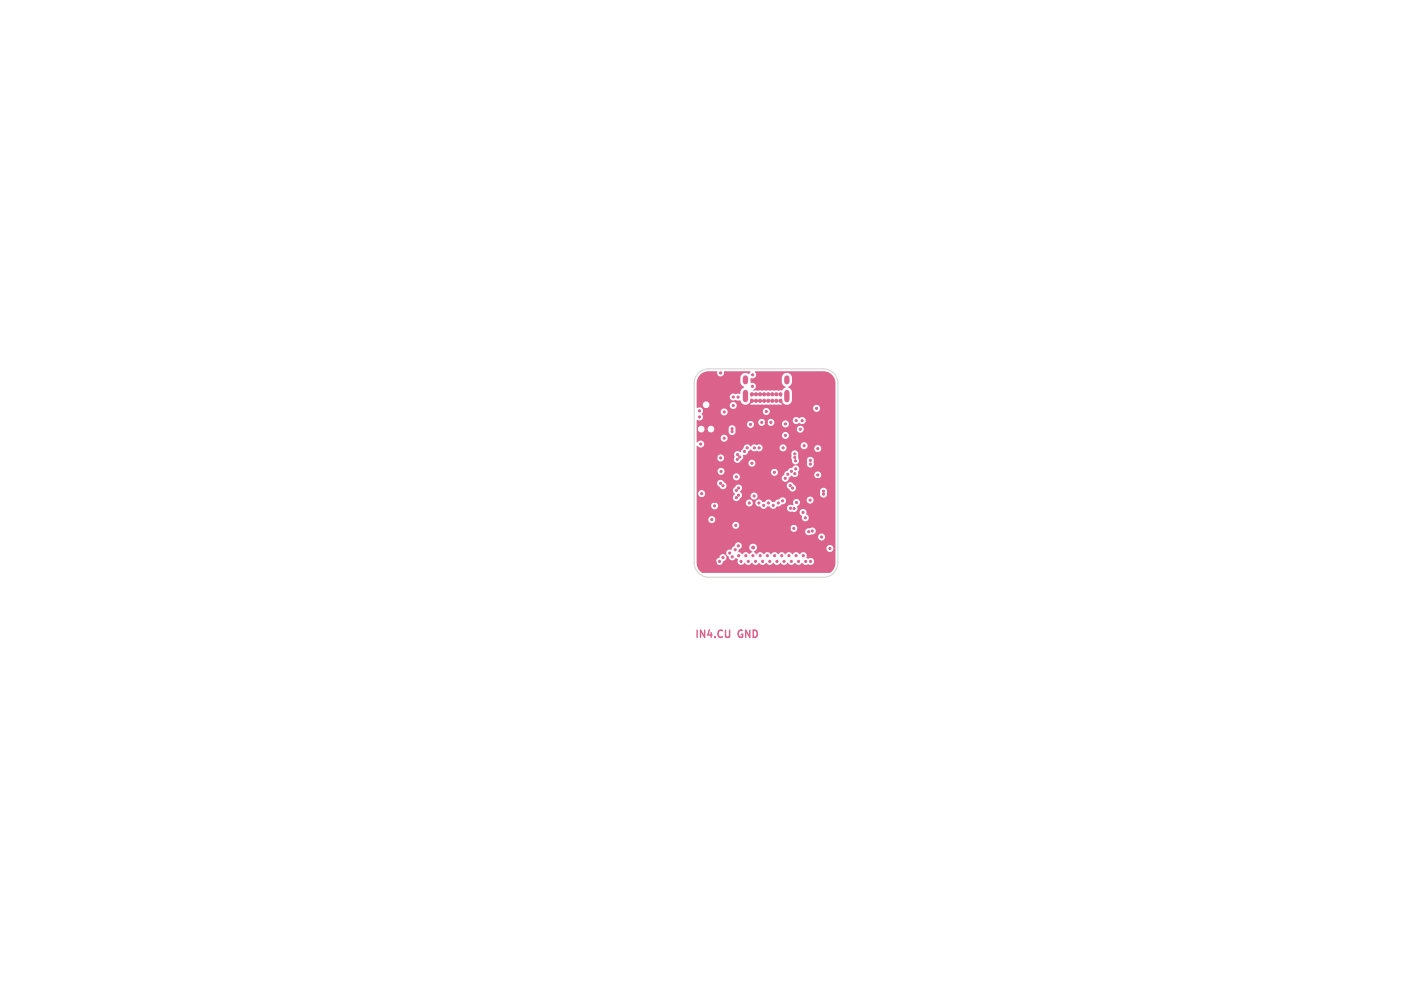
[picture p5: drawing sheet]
<svg xmlns="http://www.w3.org/2000/svg" width="297mm" height="210mm" viewBox="0 0 297 210" stroke-linecap="round" stroke-linejoin="round" font-family="sans-serif">
<defs><g id="words">
<g font-size="2.1" fill="#db628b">
<text x="145" y="133.3">IN4.CU</text>
<text x="154.3" y="133.3">GND</text>
</g>
</g></defs>
<g fill="#db628b" stroke="#db628b" stroke-width=".21">
<circle cx="146.7" cy="80.1" r=".35"/>
<circle cx="147.2" cy="78.9" r=".35"/>
<circle cx="147.2" cy="81.3" r=".35"/>
<circle cx="148.3" cy="78.4" r=".35"/>
<circle cx="148.3" cy="80.1" r="2.2"/>
<circle cx="148.3" cy="81.7" r=".35"/>
<circle cx="149.5" cy="78.9" r=".35"/>
<circle cx="149.5" cy="81.3" r=".35"/>
<circle cx="150" cy="80.1" r=".35"/>
<circle cx="163" cy="83.7" r=".33"/>
<circle cx="162.2" cy="83.7" r=".33"/>
<circle cx="161.3" cy="83.7" r=".33"/>
<circle cx="160.4" cy="83.7" r=".33"/>
<circle cx="159.6" cy="83.7" r=".33"/>
<circle cx="158.7" cy="83.7" r=".33"/>
<circle cx="157.9" cy="83.7" r=".33"/>
<circle cx="157" cy="83.7" r=".33"/>
<circle cx="157" cy="82.3" r=".33"/>
<circle cx="157.9" cy="82.3" r=".33"/>
<circle cx="158.7" cy="82.3" r=".33"/>
<circle cx="159.6" cy="82.3" r=".33"/>
<circle cx="160.4" cy="82.3" r=".33"/>
<circle cx="161.3" cy="82.3" r=".33"/>
<circle cx="162.2" cy="82.3" r=".33"/>
<circle cx="163" cy="82.3" r=".33"/>
<circle cx="170.2" cy="80.1" r=".35"/>
<circle cx="170.7" cy="78.9" r=".35"/>
<circle cx="170.7" cy="81.3" r=".35"/>
<circle cx="171.9" cy="78.4" r=".35"/>
<circle cx="171.8" cy="80.1" r="2.2"/>
<circle cx="171.9" cy="81.7" r=".35"/>
<circle cx="173" cy="78.9" r=".35"/>
<circle cx="173" cy="81.3" r=".35"/>
<circle cx="173.5" cy="80.1" r=".35"/>
<circle cx="171" cy="117.5" r=".58"/>
<circle cx="149" cy="117.5" r=".58"/>
<circle cx="152.9" cy="89.5" r=".22"/>
<circle cx="152.9" cy="90.1" r=".22"/>
<circle cx="166" cy="99.9" r=".23"/>
<circle cx="173.6" cy="103.2" r=".23"/>
<circle cx="168" cy="90.2" r=".22"/>
<circle cx="173.3" cy="112.1" r=".23"/>
<circle cx="160" cy="88.2" r=".22"/>
<circle cx="164.7" cy="96.2" r=".23"/>
<circle cx="155.6" cy="90" r=".22"/>
<circle cx="171.9" cy="114.1" r=".22"/>
<circle cx="146.3" cy="97.4" r=".23"/>
<circle cx="149.3" cy="104.7" r=".22"/>
<circle cx="161.7" cy="97.5" r=".23"/>
<circle cx="149.6" cy="95.5" r=".22"/>
<circle cx="152.3" cy="80.1" r=".22"/>
<circle cx="147.6" cy="92.7" r=".23"/>
<circle cx="146.1" cy="88.3" r=".23"/>
<circle cx="170.8" cy="100.1" r=".22"/>
<circle cx="162" cy="102.5" r=".23"/>
<circle cx="151.2" cy="88.2" r=".22"/>
<circle cx="149.3" cy="100.9" r=".22"/>
<circle cx="148" cy="103.1" r=".22"/>
<circle cx="149.3" cy="84" r=".23"/>
<circle cx="170.8" cy="94.6" r=".23"/>
<circle cx="157" cy="98.5" r=".23"/>
<circle cx="154.8" cy="93.6" r=".22"/>
<circle cx="173.6" cy="102.5" r=".23"/>
<circle cx="164.9" cy="110.3" r=".23"/>
<circle cx="164" cy="90.9" r=".23"/>
<circle cx="172" cy="102.5" r=".22"/>
<circle cx="170.8" cy="99.2" r=".22"/>
<circle cx="149.3" cy="105.6" r=".22"/>
<circle cx="170.8" cy="93.7" r=".23"/>
<circle cx="146.5" cy="103" r=".22"/>
<circle cx="154.2" cy="82.9" r=".23"/>
<circle cx="164" cy="88.5" r=".23"/>
<circle cx="151" cy="116.4" r=".23"/>
<circle cx="170.6" cy="85.2" r=".22"/>
<circle cx="146.1" cy="85.8" r=".23"/>
<circle cx="153.2" cy="84.7" r=".23"/>
<circle cx="165.8" cy="110.3" r=".23"/>
<circle cx="157.3" cy="114.3" r=".3"/>
<circle cx="146.3" cy="92.7" r=".22"/>
<circle cx="150.5" cy="95.6" r=".22"/>
<circle cx="172" cy="103.2" r=".22"/>
<circle cx="160" cy="85.9" r=".23"/>
<circle cx="169.7" cy="110.8" r=".22"/>
<circle cx="173.3" cy="114.5" r=".22"/>
<circle cx="165.8" cy="106.2" r=".22"/>
<circle cx="166.3" cy="87.8" r=".22"/>
<circle cx="164" cy="99.8" r=".23"/>
<circle cx="157.2" cy="80.7" r=".22"/>
<circle cx="169.3" cy="96.9" r=".22"/>
<circle cx="150.6" cy="98.4" r=".22"/>
<circle cx="148.7" cy="108.5" r=".23"/>
<circle cx="157" cy="96.7" r=".22"/>
<circle cx="153.8" cy="103.9" r=".22"/>
<circle cx="154.3" cy="103.4" r=".22"/>
<circle cx="156" cy="93.5" r=".23"/>
<circle cx="153.7" cy="109.7" r=".22"/>
<circle cx="154.3" cy="116" r=".23"/>
<circle cx="165.3" cy="98.4" r=".22"/>
<circle cx="167.5" cy="87.8" r=".22"/>
<circle cx="165.1" cy="106.1" r=".22"/>
<circle cx="168.3" cy="117.2" r=".23"/>
<circle cx="163.4" cy="104.5" r=".23"/>
<circle cx="157.3" cy="116" r=".22"/>
<circle cx="154.5" cy="95.4" r=".22"/>
<circle cx="152.9" cy="116.2" r=".23"/>
<circle cx="167.2" cy="89.6" r=".23"/>
<circle cx="156.7" cy="88.6" r=".23"/>
<circle cx="169.3" cy="117.2" r=".22"/>
<circle cx="160.3" cy="116" r=".23"/>
<circle cx="153.8" cy="99.5" r=".23"/>
<circle cx="167.9" cy="93" r=".22"/>
<circle cx="151.3" cy="86" r=".22"/>
<circle cx="146.1" cy="87.1" r=".22"/>
<circle cx="155.5" cy="94.2" r=".23"/>
<circle cx="161.7" cy="98.6" r=".23"/>
<circle cx="166.2" cy="97.9" r=".22"/>
<circle cx="166.2" cy="96.2" r=".23"/>
<circle cx="150.5" cy="77.8" r=".22"/>
<circle cx="153.2" cy="82.9" r=".23"/>
<circle cx="151" cy="101.4" r=".22"/>
<circle cx="165.3" cy="117.2" r=".23"/>
<circle cx="161.8" cy="116" r=".22"/>
<circle cx="168.2" cy="108.1" r=".22"/>
<circle cx="153.8" cy="102.4" r=".23"/>
<circle cx="168.9" cy="111" r=".22"/>
<circle cx="171.6" cy="112.1" r=".22"/>
<circle cx="154" cy="94.9" r=".23"/>
<circle cx="153.5" cy="114.7" r=".22"/>
<circle cx="166.8" cy="117.2" r=".22"/>
<circle cx="157.2" cy="78.2" r=".22"/>
<circle cx="169.2" cy="96.1" r=".22"/>
<circle cx="151.2" cy="91.5" r=".22"/>
<circle cx="150.3" cy="117.2" r=".23"/>
<circle cx="163.6" cy="93.5" r=".22"/>
<circle cx="164.6" cy="99" r=".22"/>
<circle cx="166.3" cy="116" r=".23"/>
<circle cx="154.2" cy="101.9" r=".22"/>
<circle cx="169.2" cy="104.4" r=".22"/>
<circle cx="160.5" cy="105" r=".23"/>
<circle cx="159.3" cy="117.2" r=".23"/>
<circle cx="158.8" cy="116" r=".22"/>
<circle cx="161.5" cy="105.5" r=".22"/>
<circle cx="166.3" cy="104.9" r=".23"/>
<circle cx="162.3" cy="117.2" r=".23"/>
<circle cx="163.8" cy="117.2" r=".23"/>
<circle cx="152.4" cy="115.5" r=".22"/>
<circle cx="154" cy="95.9" r=".23"/>
<circle cx="158.5" cy="105" r=".23"/>
<circle cx="155.8" cy="116" r=".22"/>
<circle cx="167.8" cy="116" r=".22"/>
<circle cx="157.5" cy="103.5" r=".23"/>
<circle cx="154.8" cy="117.2" r=".22"/>
<circle cx="163.3" cy="116" r=".23"/>
<circle cx="154.2" cy="113.9" r=".22"/>
<circle cx="156.5" cy="105" r=".23"/>
<circle cx="160.8" cy="117.2" r=".22"/>
<circle cx="150.5" cy="100.9" r=".22"/>
<circle cx="164.8" cy="116" r=".22"/>
<circle cx="162.6" cy="105" r=".22"/>
<circle cx="157.8" cy="117.2" r=".23"/>
<circle cx="159.5" cy="105.5" r=".22"/>
<circle cx="156.3" cy="117.2" r=".23"/>
<circle cx="167.7" cy="107" r=".22"/>
<circle cx="157.6" cy="93.5" r=".22"/>
<circle cx="165.5" cy="101.9" r=".22"/>
<circle cx="166" cy="98.9" r=".22"/>
<circle cx="158.6" cy="93.5" r=".22"/>
<circle cx="165" cy="101.4" r=".23"/>
<circle cx="161" cy="88.2" r=".22"/>
<circle cx="166" cy="94.8" r=".22"/>
<circle cx="166" cy="95.5" r=".23"/>
<circle cx="159.1" cy="88.2" r=".22"/>
</g>
<path d="M155.7 78.9v.8M164.3 78.9v.8M155.7 81.9v1.5M164.3 81.9v1.5" fill="none" stroke="#db628b" stroke-width="1.1"/>
<g fill="#db628b">
<path d="M146.1 78.3l.7-.5 .6-.2h2.4a.77 .77 0 0 0 .8 1 .77 .77 0 0 0 .6-1.1h5.5l-.2 .6a1.19 1.19 0 0 0-1.9 .7 1.8 1.8 0 0 0 .3 1.6l.5 .5a1.32 1.32 0 0 0-.8 1.3h-.5l-.4 .1a.78 .78 0 0 0-1 0 .78 .78 0 0 0-.1 1.1 .78 .78 0 0 0 1.1 .1l.4 .1 .5-.1a1.16 1.16 0 0 0 1.3 1 1.16 1.16 0 0 0 1-1.3l.2 .3a.22 .22 0 0 0-.3 .2 .22 .22 0 0 0 .3 .2l-.4 .5h6.7l-.4-.5a.26 .26 0 0 0 .1-.3 .26 .26 0 0 0-.1-.2l.2-.2a1.11 1.11 0 0 0 .9 1.3 1.11 1.11 0 0 0 1.3-1v-1.9l-.2-.3-.6-.4 .1-.2a1.06 1.06 0 0 0 .7-.9 1.8 1.8 0 0 0-.2-1.6 1.06 1.06 0 0 0-1.2-.3 1.06 1.06 0 0 0-.7 .9 1.8 1.8 0 0 0 .2 1.6l.6 .4-.8 .7-5.8 .1-.2-.2a.78 .78 0 0 0 .5-1 .78 .78 0 0 0-1-.5v-1a.8 .8 0 0 0 1-.3 .8 .8 0 0 0-.1-1l14.3-.1a2.5 2.5 0 0 1 2.5 2.5v37.5a2.42 2.42 0 0 1-1.2 2.1h-26.7a2.53 2.53 0 0 1-1.1-2.3h4l.1 .1a.8 .8 0 0 0 .9 .5 .8 .8 0 0 0 .6-.8 .75 .75 0 0 0 .6-.9 .75 .75 0 0 0-.9-.6 .75 .75 0 0 0-.6 .9 .74 .74 0 0 0-.7 .8h-4v-1.8h6.2l.1 .4 .3 .2a.82 .82 0 0 0 .7 .9 .82 .82 0 0 0 .9-.5l.4 .2a.76 .76 0 0 0 .3 1.1 .76 .76 0 0 0 1-.3h.2a.8 .8 0 0 0 1.4 0 .87 .87 0 0 0 1.6 0v.1a.73 .73 0 0 0 1.3-.1h.2a.73 .73 0 0 0 1.3 0h.2a.82 .82 0 0 0 1.4 0 .83 .83 0 0 0 1.5 0 .86 .86 0 0 0 1.5 0l.2 .2a.82 .82 0 0 0 1.3-.2 .94 .94 0 0 0 1.4 .3 .76 .76 0 0 0 1-.2 .76 .76 0 0 0-.1-1 .76 .76 0 0 0-1.1 0l-.3-.2a.74 .74 0 0 0-.3-1 .74 .74 0 0 0-1 .3h-.2a.73 .73 0 0 0-1.3 0h-.2a.73 .73 0 0 0-1.3 0h-.2a.73 .73 0 0 0-1.3 0h-.2a.73 .73 0 0 0-1.3 0h-.2a.73 .73 0 0 0-1.3 0h-.2a.8 .8 0 0 0-1.4 0l-.6-.5 .7-.6h14.5v.1a.73 .73 0 0 0 1.2 .3 .73 .73 0 0 0-.2-1.2 .73 .73 0 0 0-1 .8l-14.5-.1a.84 .84 0 0 0-.7-1 .84 .84 0 0 0-1 .7 .84 .84 0 0 0 .7 1l-.5 .5a.91 .91 0 0 0-1.6 0l-.4-.3a.42 .42 0 0 1-.4-.5 .42 .42 0 0 1 .5-.4 .76 .76 0 0 0-.3-1.3 .76 .76 0 0 0-1 .8l-.5 .5a.32 .32 0 0 1-.6 .2 .73 .73 0 0 0-.6 .8h-6.2v-3.3h25.4v.1a.73 .73 0 0 0 1.2 .3 .73 .73 0 0 0-.2-1.2 .73 .73 0 0 0-1 .8h-25.4v-1.1h22.7v.1a.79 .79 0 0 0 1.2 .3 .75 .75 0 0 0 .9-.9 .75 .75 0 0 0-1.2-.3 .73 .73 0 0 0-.9 .8h-22.7v-1.4h7.4l.1 .2a.73 .73 0 0 0 .9 .5h11.2v.1a.73 .73 0 0 0 1.2 .3 .73 .73 0 0 0-.2-1.2 .73 .73 0 0 0-1 .8h-11.2l.1-.1a.73 .73 0 0 0 0-1.3 .73 .73 0 0 0-1.1 .7h-7.4v-1.2h2.4l.1 .2a.73 .73 0 0 0 1.2 .3 .73 .73 0 0 0-.3-1.2 .73 .73 0 0 0-1 .7h-2.4v-1.5h21.5l.2 .4a.46 .46 0 0 1 .3 .8 .76 .76 0 0 0 1.2 .4 .76 .76 0 0 0-.3-1.3 .73 .73 0 0 0-.5-1 .73 .73 0 0 0-.9 .7h-21.5v-1.3h3l.1 .1a.73 .73 0 0 0 1 .4 .73 .73 0 0 0 .1-1.1h6.1v.1a.73 .73 0 0 0 .8 .5 .73 .73 0 0 0 .6-.6h.6v.1a.98 .98 0 0 0 1 .6 .82 .82 0 0 0 .8 .4 .82 .82 0 0 0 .7-.5 .69 .69 0 0 1 .9 .4l3.2 .1v.1a1.31 1.31 0 0 0 1.2 .5 .78 .78 0 0 0 .9-.3 .78 .78 0 0 0 0-.8l.1-.1a.73 .73 0 0 0 .3-1.1h1.6v.1a.73 .73 0 0 0 1.2 .3 .73 .73 0 0 0-.2-1.2 .73 .73 0 0 0-1 .8l-1.6-.1a.77 .77 0 0 0-1 0 .77 .77 0 0 0-.2 1l-.1 .1a.8 .8 0 0 0-1.2 .7h-2.6l.5-.5a.75 .75 0 0 0 .9-.4 .79 .79 0 0 0 .9-.5 .79 .79 0 0 0-.4-1 .79 .79 0 0 0-1 .5 .92 .92 0 0 0-.9 .5h-.2a.45 .45 0 0 1-.6-.4 .88 .88 0 0 0-1.3 .4 .69 .69 0 0 1-.9-.4 .73 .73 0 0 0-1 .7h-.6v-.2a.73 .73 0 0 0-.8-.6 .73 .73 0 0 0-.6 .8l-6.1-.1a.73 .73 0 0 0-.8 0 .73 .73 0 0 0-.4 .7h-3v-2.6h.3l.1 .2a.73 .73 0 0 0 1.1 .3 .73 .73 0 0 0 0-1.1h6.1l.4 .6v.1a.75 .75 0 0 0-.1 1.3 .75 .75 0 0 0 1.2-.5l.3-.4h1.9v.2a.73 .73 0 0 0 1.2 .3 .73 .73 0 0 0-.2-1.2 .73 .73 0 0 0-1 .7h-1.9v-.4l-.4-.6h16.8v.2a.76 .76 0 0 0 .7 1.1 .76 .76 0 0 0 .7-1.1 .73 .73 0 0 0-.6-1 .73 .73 0 0 0-.8 .8h-16.8l.1-.1a.73 .73 0 0 0 .2-1h9.5l.4 .5a.77 .77 0 0 0 1.1 .5 .77 .77 0 0 0 .2-1.2l-.2-.1a.75 .75 0 0 0-.8-.5 .75 .75 0 0 0-.7 .8l-9.5-.1a.81 .81 0 0 0-1.3 .3l-.3 .3-.1 .5-6.2-.1a.73 .73 0 0 0-1.1 .7h-.3v-2.1h4.3v.1a2.03 2.03 0 0 0 1.4 1 .76 .76 0 0 0 .5-.7 .76 .76 0 0 0-.5-.7 .73 .73 0 0 0-.9-.5 .73 .73 0 0 0-.5 .8h-4.3v-1.4h7.6v.2a.73 .73 0 0 0 .6 .5 .73 .73 0 0 0 .7-.4h8.9v.2a.78 .78 0 0 0 .9 .4 .78 .78 0 0 0 .6-.8l.4-.4a.87 .87 0 0 0 1.4-.1h3.5v.2a.73 .73 0 0 0 1.2 .3 .73 .73 0 0 0-.2-1.2 .73 .73 0 0 0-1 .7h-3.5l.1-.2a.65 .65 0 0 1 .2-.9 .85 .85 0 0 0-.7-1l.5-.4 .2-.5h1.6l.1 .2a.76 .76 0 0 0 .6 1.2 .76 .76 0 0 0 .7-1.2 .73 .73 0 0 0-.5-1 .73 .73 0 0 0-.9 .8h-1.6l-.3-1.1a.75 .75 0 0 0-.7-1.1 .75 .75 0 0 0-.5 1.2l-.1 .4 .1 .4a.85 .85 0 0 0 .8 1l-.7 .7a1.11 1.11 0 0 0-1 .6 .92 .92 0 0 0-.8 .9l-.3 .3-.1 .4h-8.9a.73 .73 0 0 0-.4-1.1 .73 .73 0 0 0-.9 .8h-7.6v-1.1h4.4v.1a.73 .73 0 0 0 .7 .5 .73 .73 0 0 0 .7-.4h9.7l.1 .1a.73 .73 0 0 0 1.1 .3 .73 .73 0 0 0-.2-1.2 .73 .73 0 0 0-1 .8l-9.7-.1a.73 .73 0 0 0-.6-.9 .73 .73 0 0 0-.8 .8h-4.4v-1.7h10.8l.1 .1a.73 .73 0 0 0 1.1 .3 .73 .73 0 0 0-.2-1.2 .73 .73 0 0 0-1 .8h-10.8v-1.1h4.3v.1a.73 .73 0 0 0 .6 .5 .73 .73 0 0 0 .7-.3h2.2v.1a.76 .76 0 0 0 .7 .5 .76 .76 0 0 0 .7-.5 .85 .85 0 0 0 .5-1.1 .92 .92 0 0 0 1.1-.8l.5-.4a.94 .94 0 0 0 1.3 .3l.2 .1a.73 .73 0 0 0 1-.6h3.5l.1 .1a.73 .73 0 0 0 .9 .5 .73 .73 0 0 0 .4-1.1h3l.1 .2a.72 .72 0 0 0 .9 .4h1.9v.2a.73 .73 0 0 0 1.2 .3 .73 .73 0 0 0-.2-1.2 .73 .73 0 0 0-1 .7h-1.8a.73 .73 0 0 0 0-1.3 .73 .73 0 0 0-1.1 .7l-3.1-.1a.73 .73 0 0 0-.8-.2 .73 .73 0 0 0-.5 .8h-3.5v-.2a.83 .83 0 0 0-1.3-.5 .73 .73 0 0 0-1.1 .3h-.2a.78 .78 0 0 0-.9-.4 .78 .78 0 0 0-.6 .8l-.3 .2-.3 .6a.78 .78 0 0 0-1 0 .78 .78 0 0 0-.2 1l-.1 .6-2.1-.1a.73 .73 0 0 0-.5-1 .73 .73 0 0 0-.9 .8h-4.3l.1-2.7a.8 .8 0 0 0 .9 .4 .8 .8 0 0 0 .6-.8 .79 .79 0 0 0-.7-.6 .79 .79 0 0 0-.8 .4l-.1-.9h5l.1 .2a.73 .73 0 0 0 1 .4 .73 .73 0 0 0 .2-1.1h11.5l.1 .1a.73 .73 0 0 0 1.1 .3 .73 .73 0 0 0-.2-1.2 .73 .73 0 0 0-1 .8l-11.6-.1a.73 .73 0 0 0-.8-.1 .73 .73 0 0 0-.4 .7h-5v-2h.3v.1a.7 .7 0 0 0 .7 .7 .7 .7 0 0 0 .7-.8h.6v.1a.7 .7 0 0 0 .7 .7 .7 .7 0 0 0 .7-.7h3v.1a.78 .78 0 0 0 .7 1.1 .78 .78 0 0 0 .7-1.1h12.8l.1 .1a.73 .73 0 0 0 1.1 .3 .73 .73 0 0 0-.2-1.2 .73 .73 0 0 0-1 .8l-12.8-.1a.73 .73 0 0 0-.7-.8 .73 .73 0 0 0-.7 .8l-3-.1a.7 .7 0 0 0-.7-.6 .7 .7 0 0 0-.7 .6h-.6l-.1-.1a.7 .7 0 0 0-.7-.5 .7 .7 0 0 0-.6 .6h-.3v-.8h10.5l.1 .1a.73 .73 0 0 0 .9 .5 .73 .73 0 0 0 .4-1.1h1v.2a.73 .73 0 0 0 .8 .5 .73 .73 0 0 0 .6-.7h.5v.2a.73 .73 0 0 0 .6 .5 .73 .73 0 0 0 .7-.3h1.7l.1 .1a.73 .73 0 0 0 1.1 .4 .73 .73 0 0 0-.1-1.2h1.2v.1a.82 .82 0 0 0 1.4 .3 .76 .76 0 0 0 1.1 0 .76 .76 0 0 0-.1-1.2 .76 .76 0 0 0-1.1 .2 .74 .74 0 0 0-.9-.2 .74 .74 0 0 0-.4 .8h-1.2a.73 .73 0 0 0-1.1 .7l-1.7-.1a.73 .73 0 0 0-.5-1 .73 .73 0 0 0-.8 .7h-.5v-.1a.73 .73 0 0 0-.8-.7 .73 .73 0 0 0-.6 .8h-1.1a.73 .73 0 0 0-.8-.3 .73 .73 0 0 0-.5 .8h-10.5l.1-1.1a.8 .8 0 0 0 1.1-.1 .8 .8 0 0 0-.2-1.1l.3-.3h3.7l.1 .1a.73 .73 0 0 0 .8 .5 .73 .73 0 0 0 .6-.7h7.3l.1 .1a.73 .73 0 0 0 1.1 .4 .73 .73 0 0 0 0-1.2h9.3l.1 .2a.73 .73 0 0 0 1.1 .3 .73 .73 0 0 0-.2-1.2 .73 .73 0 0 0-1 .7h-9.4a.73 .73 0 0 0-.7 0 .73 .73 0 0 0-.4 .7l-7.3-.1a.73 .73 0 0 0-.8-.6 .73 .73 0 0 0-.7 .8l-3.7-.1a.78 .78 0 0 0-.3-.9 .78 .78 0 0 0-.9 .1l-.1-.8h1.3a.7 .7 0 0 0 .5 .8 .7 .7 0 0 0 .8-.5h4.3l.1 .2a.73 .73 0 0 0 1.1 .3 .73 .73 0 0 0-.2-1.2 .73 .73 0 0 0-1 .7h-4.3a.7 .7 0 0 0-.5-.9 .7 .7 0 0 0-.8 .6h-1.3v-4.7l.2-.6z"/>
<path d="M163.2 82.2l.1 .1-.1 .5-.2-.3 .2-.1z"/>
<path d="M156.8 82.3l.3 .2-.2 .3-.1-.1z"/>
</g>
<path d="M145.9 77.9a3 3 0 0 1 2.1-.9h24a3 3 0 0 1 3 3v37.5a3 3 0 0 1-3 3h-24a3 3 0 0 1-3-3v-37.5a3 3 0 0 1 .9-2.1z" fill="none" stroke="#d0d2cd" stroke-width=".21"/>
<use href="#words"/>
</svg>
